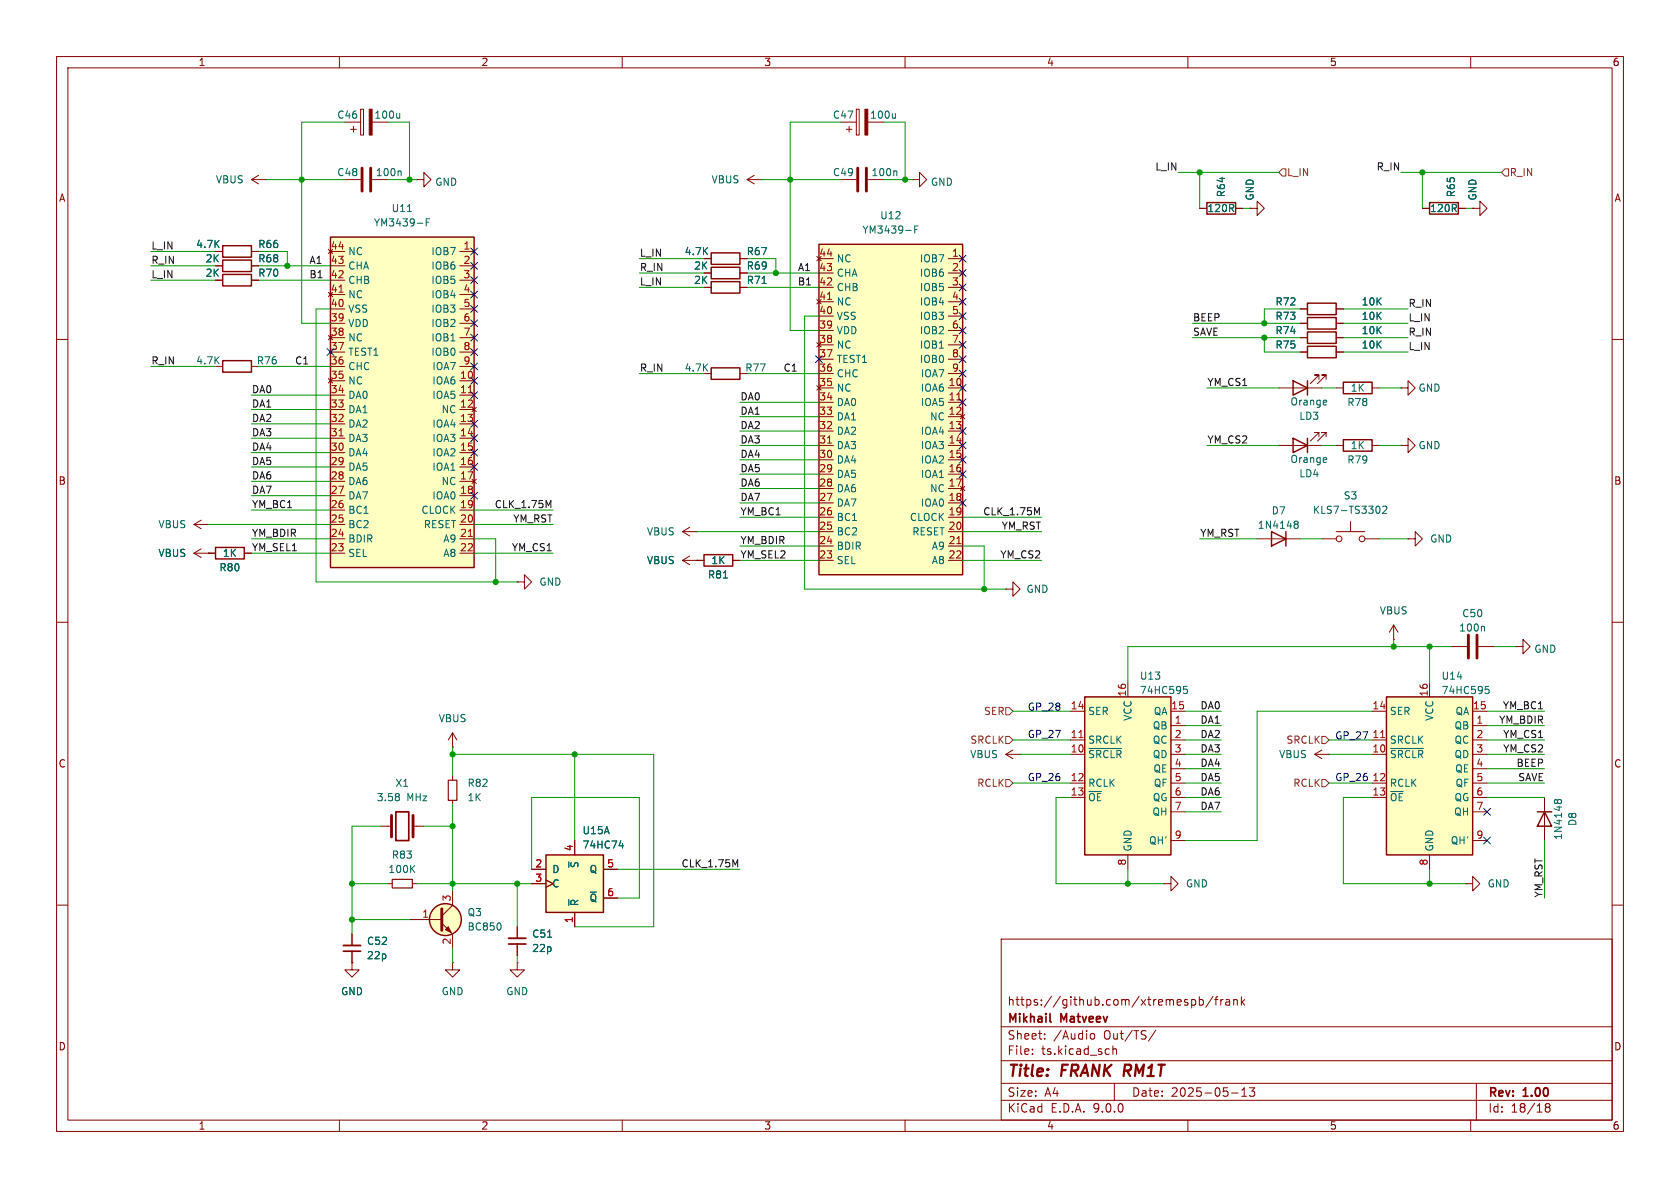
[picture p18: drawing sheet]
<svg xmlns="http://www.w3.org/2000/svg" width="297mm" height="210mm" viewBox="0 0 297 210" stroke-linecap="round" stroke-linejoin="round" font-family="sans-serif">
<defs><g id="words">
<g font-size="2.8" fill="#840000">
<text x="178" y="190.9">Title:</text>
<text x="187.7" y="190.9">FRANK RM1T</text>
</g>
<g font-size="2.1" fill="#840000">
<text x="178" y="178">https://github.com/xtremespb/frank</text>
<text x="178" y="184">Sheet:</text>
<text x="178" y="181.2">Mikhail</text>
<text x="186.2" y="184">/Audio</text>
<text x="187.6" y="181.2">Matveev</text>
<text x="195.2" y="184">Out/TS/</text>
<text x="178" y="186.7">File:</text>
<text x="184.1" y="186.7">ts.kicad_sch</text>
<text x="178" y="196.9">KiCad</text>
<text x="178" y="194.1">Size:</text>
<text x="184.7" y="194.1">A4</text>
<text x="185.7" y="196.9">E.D.A.</text>
<text x="193.3" y="196.9">9.0.0</text>
<text x="200" y="194.1">Date:</text>
<text x="207" y="194.1">2025-05-13</text>
<text x="263" y="194.3">Rev:</text>
<text x="263" y="196.9">Id:</text>
<text x="267.1" y="196.9">18/18</text>
<text x="269.4" y="194.3">1.00</text>
</g>
<g font-size="1.8" fill="#840000">
<text x="35" y="11.9">1</text>
<text x="85" y="11.9">2</text>
<text x="135" y="11.9">3</text>
<text x="185" y="11.9">4</text>
<text x="235" y="11.9">5</text>
<text x="285" y="11.9">6</text>
<text x="10.3" y="35.9">A</text>
<text x="285.3" y="35.9">A</text>
<text x="10.3" y="85.9">B</text>
<text x="285.3" y="85.9">B</text>
<text x="10.3" y="135.9">C</text>
<text x="285.3" y="135.9">C</text>
<text x="10.3" y="185.9">D</text>
<text x="285.3" y="185.9">D</text>
<text x="35" y="199.9">1</text>
<text x="85" y="199.9">2</text>
<text x="135" y="199.9">3</text>
<text x="185" y="199.9">4</text>
<text x="235" y="199.9">5</text>
<text x="285" y="199.9">6</text>
</g>
<g font-size="1.8" fill="#006464">
<text x="59.5" y="21.2">C46</text>
<text x="66.1" y="21.2">100u</text>
<text x="147.2" y="21.2">C47</text>
<text x="153.7" y="21.2">100u</text>
<text x="38.1" y="32.6">VBUS</text>
<text x="59.5" y="31.3">C48</text>
<text x="66.3" y="31.3">100n</text>
<text x="76.8" y="33">GND</text>
<text x="125.7" y="32.6">VBUS</text>
<text x="147.2" y="31.3">C49</text>
<text x="154" y="31.3">100n</text>
<text x="164.5" y="33">GND</text>
<text x="216.8" y="35" transform="rotate(-90 216.8 35)">R64</text>
<text x="221.8" y="35.6" transform="rotate(-90 221.8 35.6)">GND</text>
<text x="257.4" y="35" transform="rotate(-90 257.4 35)">R65</text>
<text x="261.2" y="35.6" transform="rotate(-90 261.2 35.6)">GND</text>
<text x="66" y="40.2">YM3439-F</text>
<text x="69.1" y="37.7">U11</text>
<text x="152.4" y="41.5">YM3439-F</text>
<text x="155.5" y="39">U12</text>
<text x="213.3" y="37.7">120R</text>
<text x="252.7" y="37.7">120R</text>
<text x="34.6" y="44">4.7K</text>
<text x="36.3" y="46.6">2K</text>
<text x="45.6" y="44">R66</text>
<text x="45.6" y="46.6">R68</text>
<text x="61.5" y="45.3">NC</text>
<text x="61.5" y="47.9">CHA</text>
<text x="76.2" y="45.3">IOB7</text>
<text x="76.2" y="47.9">IOB6</text>
<text x="120.9" y="45.3">4.7K</text>
<text x="122.6" y="47.9">2K</text>
<text x="131.9" y="47.9">R69</text>
<text x="131.9" y="45.3">R67</text>
<text x="147.8" y="46.6">NC</text>
<text x="162.5" y="46.6">IOB7</text>
<text x="36.3" y="49.1">2K</text>
<text x="45.6" y="49.1">R70</text>
<text x="61.5" y="50.4">CHB</text>
<text x="61.5" y="52.9">NC</text>
<text x="76.2" y="50.4">IOB5</text>
<text x="76.2" y="52.9">IOB4</text>
<text x="122.6" y="50.4">2K</text>
<text x="131.9" y="50.4">R71</text>
<text x="147.8" y="49.1">CHA</text>
<text x="147.8" y="51.7">CHB</text>
<text x="162.5" y="49.1">IOB6</text>
<text x="162.5" y="51.7">IOB5</text>
<text x="61.5" y="55.5">VSS</text>
<text x="61.5" y="58">VDD</text>
<text x="76.2" y="55.5">IOB3</text>
<text x="76.2" y="58">IOB2</text>
<text x="147.8" y="54.2">NC</text>
<text x="147.8" y="56.7">VSS</text>
<text x="147.8" y="59.3">VDD</text>
<text x="162.5" y="54.2">IOB4</text>
<text x="162.5" y="56.7">IOB3</text>
<text x="162.5" y="59.3">IOB2</text>
<text x="225.4" y="56.7">R73</text>
<text x="225.4" y="54.2">R72</text>
<text x="225.4" y="59.3">R74</text>
<text x="240.6" y="56.7">10K</text>
<text x="240.6" y="54.2">10K</text>
<text x="240.6" y="59.3">10K</text>
<text x="34.6" y="64.6">4.7K</text>
<text x="45.3" y="64.6">R76</text>
<text x="61.5" y="60.6">NC</text>
<text x="61.5" y="63.1">TEST1</text>
<text x="61.5" y="65.6">CHC</text>
<text x="76.2" y="60.6">IOB1</text>
<text x="76.2" y="63.1">IOB0</text>
<text x="76.3" y="65.6">IOA7</text>
<text x="120.9" y="65.9">4.7K</text>
<text x="131.7" y="65.9">R77</text>
<text x="147.8" y="61.8">NC</text>
<text x="147.8" y="64.4">TEST1</text>
<text x="162.5" y="61.8">IOB1</text>
<text x="162.5" y="64.4">IOB0</text>
<text x="225.4" y="61.8">R75</text>
<text x="240.6" y="61.8">10K</text>
<text x="61.5" y="68.2">NC</text>
<text x="61.5" y="70.7">DA0</text>
<text x="76.3" y="68.2">IOA6</text>
<text x="76.3" y="70.7">IOA5</text>
<text x="147.8" y="66.9">CHC</text>
<text x="147.8" y="69.4">NC</text>
<text x="147.8" y="72">DA0</text>
<text x="162.7" y="66.9">IOA7</text>
<text x="162.7" y="69.4">IOA6</text>
<text x="162.7" y="72">IOA5</text>
<text x="228" y="71.9">Orange</text>
<text x="238.1" y="72">R78</text>
<text x="238.7" y="69.4">1K</text>
<text x="250.7" y="69.4">GND</text>
<text x="61.5" y="73.3">DA1</text>
<text x="61.5" y="75.8">DA2</text>
<text x="76.3" y="75.8">IOA4</text>
<text x="78" y="73.3">NC</text>
<text x="147.8" y="74.5">DA1</text>
<text x="147.8" y="77.1">DA2</text>
<text x="162.7" y="77.1">IOA4</text>
<text x="164.3" y="74.5">NC</text>
<text x="229.6" y="74.4">LD3</text>
<text x="61.5" y="78.3">DA3</text>
<text x="61.5" y="80.9">DA4</text>
<text x="61.5" y="83.4">DA5</text>
<text x="76.3" y="78.3">IOA3</text>
<text x="76.3" y="80.9">IOA2</text>
<text x="76.3" y="83.4">IOA1</text>
<text x="147.8" y="79.6">DA3</text>
<text x="147.8" y="82.1">DA4</text>
<text x="162.7" y="79.6">IOA3</text>
<text x="162.7" y="82.1">IOA2</text>
<text x="228" y="82">Orange</text>
<text x="238.1" y="82.1">R79</text>
<text x="238.7" y="79.6">1K</text>
<text x="250.7" y="79.6">GND</text>
<text x="61.5" y="86">DA6</text>
<text x="61.5" y="88.5">DA7</text>
<text x="76.3" y="88.5">IOA0</text>
<text x="78" y="86">NC</text>
<text x="147.8" y="84.7">DA5</text>
<text x="147.8" y="87.2">DA6</text>
<text x="147.8" y="89.8">DA7</text>
<text x="162.7" y="84.7">IOA1</text>
<text x="162.7" y="89.8">IOA0</text>
<text x="164.3" y="87.2">NC</text>
<text x="229.6" y="84.6">LD4</text>
<text x="237.4" y="88.5">S3</text>
<text x="27.9" y="93.6">VBUS</text>
<text x="61.5" y="91">BC1</text>
<text x="61.5" y="93.6">BC2</text>
<text x="74.4" y="91">CLOCK</text>
<text x="74.8" y="93.6">RESET</text>
<text x="114.3" y="94.8">VBUS</text>
<text x="147.8" y="92.3">BC1</text>
<text x="147.8" y="94.8">BC2</text>
<text x="160.8" y="92.3">CLOCK</text>
<text x="161.2" y="94.8">RESET</text>
<text x="222.3" y="93.7">1N4148</text>
<text x="224.7" y="91.1">D7</text>
<text x="232" y="91">KLS7-TS3302</text>
<text x="27.9" y="98.7">VBUS</text>
<text x="38.7" y="101.2">R80</text>
<text x="39.3" y="98.7">1K</text>
<text x="61.5" y="96.1">BDIR</text>
<text x="61.5" y="98.7">SEL</text>
<text x="78.3" y="96.1">A9</text>
<text x="78.3" y="98.7">A8</text>
<text x="114.3" y="99.9">VBUS</text>
<text x="125.7" y="99.9">1K</text>
<text x="147.8" y="97.4">BDIR</text>
<text x="147.8" y="99.9">SEL</text>
<text x="164.6" y="97.4">A9</text>
<text x="164.6" y="99.9">A8</text>
<text x="252.7" y="96.1">GND</text>
<text x="95.3" y="103.7">GND</text>
<text x="125.1" y="102.5">R81</text>
<text x="181.4" y="105">GND</text>
<text x="243.8" y="108.8">VBUS</text>
<text x="257.9" y="111.8">100n</text>
<text x="258.4" y="109.3">C50</text>
<text x="271.2" y="115.6">GND</text>
<text x="201.4" y="120.4">U13</text>
<text x="201.4" y="122.9">74HC595</text>
<text x="254.8" y="120.4">U14</text>
<text x="254.8" y="122.9">74HC595</text>
<text x="77.5" y="127.9">VBUS</text>
<text x="192.3" y="126.6">SER</text>
<text x="192.3" y="131.7">SRCLK</text>
<text x="200.3" y="127.5" transform="rotate(-90 200.3 127.5)">VCC</text>
<text x="203.7" y="129.1">QB</text>
<text x="203.7" y="131.7">QC</text>
<text x="203.9" y="126.6">QA</text>
<text x="245.6" y="126.6">SER</text>
<text x="245.6" y="131.7">SRCLK</text>
<text x="253.6" y="127.5" transform="rotate(-90 253.6 127.5)">VCC</text>
<text x="257" y="129.1">QB</text>
<text x="257" y="131.7">QC</text>
<text x="257.2" y="126.6">QA</text>
<text x="171.4" y="134.2">VBUS</text>
<text x="192.3" y="134.2">~{SRCLR}</text>
<text x="203.7" y="134.2">QD</text>
<text x="203.8" y="136.8">QE</text>
<text x="226" y="134.2">VBUS</text>
<text x="245.6" y="134.2">~{SRCLR}</text>
<text x="257" y="134.2">QD</text>
<text x="257.2" y="136.8">QE</text>
<text x="66.5" y="141.8">3.58</text>
<text x="69.8" y="139.3">X1</text>
<text x="71.9" y="141.8">MHz</text>
<text x="82.6" y="141.8">1K</text>
<text x="82.6" y="139.3">R82</text>
<text x="192.3" y="139.3">RCLK</text>
<text x="192.3" y="141.8">~{OE}</text>
<text x="203.7" y="141.8">QG</text>
<text x="203.9" y="139.3">QF</text>
<text x="245.6" y="139.3">RCLK</text>
<text x="245.6" y="141.8">~{OE}</text>
<text x="257" y="141.8">QG</text>
<text x="257.2" y="139.3">QF</text>
<text x="102.9" y="147.7">U15A</text>
<text x="203" y="149.5">QH'</text>
<text x="203.6" y="144.4">QH</text>
<text x="256.4" y="149.5">QH'</text>
<text x="257" y="144.4">QH</text>
<text x="276.3" y="148.6" transform="rotate(-90 276.3 148.6)">1N4148</text>
<text x="278.9" y="146.1" transform="rotate(-90 278.9 146.1)">D8</text>
<text x="68.6" y="154.5">100K</text>
<text x="69.2" y="152">R83</text>
<text x="97.5" y="154.5">D</text>
<text x="102.5" y="153.6" transform="rotate(-90 102.5 153.6)">~{S}</text>
<text x="102.9" y="150.2">74HC74</text>
<text x="104.1" y="154.5">Q</text>
<text x="200.3" y="150.6" transform="rotate(-90 200.3 150.6)">GND</text>
<text x="253.6" y="150.6" transform="rotate(-90 253.6 150.6)">GND</text>
<text x="97.5" y="157.1">C</text>
<text x="102.5" y="160.3" transform="rotate(-90 102.5 160.3)">~{R}</text>
<text x="104.1" y="159.6">~{Q}</text>
<text x="209.6" y="157.1">GND</text>
<text x="262.9" y="157.1">GND</text>
<text x="64.8" y="167.2">C52</text>
<text x="82.6" y="164.7">BC850</text>
<text x="82.6" y="162.2">Q3</text>
<text x="94" y="166">C51</text>
<text x="64.8" y="169.8">22p</text>
<text x="94" y="168.5">22p</text>
<text x="60.2" y="176.1">GND</text>
<text x="78" y="176.1">GND</text>
<text x="89.4" y="176.1">GND</text>
</g>
<g font-size="1.8" fill="#0f0f0f">
<text x="204.1" y="30.2">L_IN</text>
<text x="243.3" y="30.2">R_IN</text>
<text x="26.7" y="46.7">R_IN</text>
<text x="26.7" y="44.2">L_IN</text>
<text x="54.6" y="46.7">A1</text>
<text x="113" y="45.5">L_IN</text>
<text x="113" y="48">R_IN</text>
<text x="141" y="48">A1</text>
<text x="26.7" y="49.3">L_IN</text>
<text x="54.6" y="49.3">B1</text>
<text x="113" y="50.5">L_IN</text>
<text x="141" y="50.5">B1</text>
<text x="210.8" y="56.9">BEEP</text>
<text x="210.8" y="59.4">SAVE</text>
<text x="248.9" y="54.3">R_IN</text>
<text x="248.9" y="59.4">R_IN</text>
<text x="248.9" y="56.9">L_IN</text>
<text x="26.7" y="64.5">R_IN</text>
<text x="52.1" y="64.5">C1</text>
<text x="113" y="65.8">R_IN</text>
<text x="138.4" y="65.8">C1</text>
<text x="248.9" y="62">L_IN</text>
<text x="44.4" y="69.6">DA0</text>
<text x="130.8" y="70.9">DA0</text>
<text x="213.4" y="68.3">YM_CS1</text>
<text x="44.4" y="72.1">DA1</text>
<text x="44.4" y="74.7">DA2</text>
<text x="44.4" y="77.2">DA3</text>
<text x="130.8" y="75.9">DA2</text>
<text x="130.8" y="73.4">DA1</text>
<text x="44.4" y="82.3">DA5</text>
<text x="44.4" y="79.7">DA4</text>
<text x="130.8" y="81">DA4</text>
<text x="130.8" y="83.6">DA5</text>
<text x="130.8" y="78.5">DA3</text>
<text x="213.4" y="78.5">YM_CS2</text>
<text x="44.4" y="89.9">YM_BC1</text>
<text x="44.4" y="84.8">DA6</text>
<text x="44.4" y="87.4">DA7</text>
<text x="87.4" y="89.9">CLK_1.75M</text>
<text x="130.8" y="88.6">DA7</text>
<text x="130.8" y="86.1">DA6</text>
<text x="44.4" y="95">YM_BDIR</text>
<text x="90.6" y="92.4">YM_RST</text>
<text x="130.8" y="91.2">YM_BC1</text>
<text x="173.7" y="91.2">CLK_1.75M</text>
<text x="177" y="93.7">YM_RST</text>
<text x="212.1" y="95">YM_RST</text>
<text x="44.4" y="97.5">YM_SEL1</text>
<text x="90.4" y="97.5">YM_CS1</text>
<text x="130.8" y="98.8">YM_SEL2</text>
<text x="130.8" y="96.3">YM_BDIR</text>
<text x="176.8" y="98.8">YM_CS2</text>
<text x="212.1" y="125.5">DA0</text>
<text x="265.6" y="125.5">YM_BC1</text>
<text x="212.1" y="128">DA1</text>
<text x="212.1" y="130.5">DA2</text>
<text x="264.9" y="128">YM_BDIR</text>
<text x="265.7" y="130.5">YM_CS1</text>
<text x="212.1" y="133.1">DA3</text>
<text x="212.1" y="135.6">DA4</text>
<text x="265.7" y="133.1">YM_CS2</text>
<text x="268" y="135.6">BEEP</text>
<text x="212.1" y="143.2">DA7</text>
<text x="212.1" y="140.7">DA6</text>
<text x="212.1" y="138.2">DA5</text>
<text x="268.3" y="138.2">SAVE</text>
<text x="120.4" y="153.4">CLK_1.75M</text>
<text x="272.8" y="158.8" transform="rotate(-90 272.8 158.8)">YM_RST</text>
</g>
<g font-size="1.8" fill="#725600">
<text x="227.4" y="31.3">L_IN</text>
<text x="266.8" y="31.3">R_IN</text>
<text x="171.4" y="131.7">SRCLK</text>
<text x="173.9" y="126.6">SER</text>
<text x="227.3" y="131.7">SRCLK</text>
<text x="172.7" y="139.3">RCLK</text>
<text x="228.5" y="139.3">RCLK</text>
</g>
<g font-size="1.8" fill="#a90000">
<text x="58.4" y="44.2">44</text>
<text x="58.4" y="46.7">43</text>
<text x="81.8" y="44.2">1</text>
<text x="81.8" y="46.7">2</text>
<text x="144.7" y="45.5">44</text>
<text x="168.2" y="45.5">1</text>
<text x="58.4" y="49.3">42</text>
<text x="58.4" y="51.8">41</text>
<text x="81.8" y="49.3">3</text>
<text x="81.8" y="51.8">4</text>
<text x="144.7" y="48">43</text>
<text x="144.7" y="50.5">42</text>
<text x="144.7" y="53.1">41</text>
<text x="168.2" y="48">2</text>
<text x="168.2" y="50.5">3</text>
<text x="168.2" y="53.1">4</text>
<text x="58.4" y="54.4">40</text>
<text x="58.4" y="56.9">39</text>
<text x="58.4" y="59.4">38</text>
<text x="81.8" y="54.4">5</text>
<text x="81.8" y="56.9">6</text>
<text x="81.8" y="59.4">7</text>
<text x="144.7" y="55.6">40</text>
<text x="144.7" y="58.2">39</text>
<text x="168.2" y="55.6">5</text>
<text x="168.2" y="58.2">6</text>
<text x="58.4" y="62">37</text>
<text x="58.4" y="64.5">36</text>
<text x="81.8" y="62">8</text>
<text x="81.8" y="64.5">9</text>
<text x="144.7" y="60.7">38</text>
<text x="144.7" y="63.2">37</text>
<text x="144.7" y="65.8">36</text>
<text x="168.2" y="60.7">7</text>
<text x="168.2" y="63.2">8</text>
<text x="168.2" y="65.8">9</text>
<text x="58.4" y="67.1">35</text>
<text x="58.4" y="69.6">34</text>
<text x="81.2" y="67.1">10</text>
<text x="81.2" y="69.6">11</text>
<text x="144.7" y="68.3">35</text>
<text x="144.7" y="70.9">34</text>
<text x="167.6" y="68.3">10</text>
<text x="167.6" y="70.9">11</text>
<text x="58.4" y="72.1">33</text>
<text x="58.4" y="74.7">32</text>
<text x="58.4" y="77.2">31</text>
<text x="81.2" y="72.1">12</text>
<text x="81.2" y="74.7">13</text>
<text x="81.2" y="77.2">14</text>
<text x="144.7" y="73.4">33</text>
<text x="144.7" y="75.9">32</text>
<text x="167.6" y="73.4">12</text>
<text x="167.6" y="75.9">13</text>
<text x="58.4" y="79.8">30</text>
<text x="58.4" y="82.3">29</text>
<text x="81.2" y="79.8">15</text>
<text x="81.2" y="82.3">16</text>
<text x="144.7" y="78.5">31</text>
<text x="144.7" y="81">30</text>
<text x="144.7" y="83.6">29</text>
<text x="167.6" y="78.5">14</text>
<text x="167.6" y="81">15</text>
<text x="167.6" y="83.6">16</text>
<text x="58.4" y="84.8">28</text>
<text x="58.4" y="87.4">27</text>
<text x="58.4" y="89.9">26</text>
<text x="81.2" y="84.8">17</text>
<text x="81.2" y="87.4">18</text>
<text x="81.2" y="89.9">19</text>
<text x="144.7" y="86.1">28</text>
<text x="144.7" y="88.6">27</text>
<text x="167.6" y="86.1">17</text>
<text x="167.6" y="88.6">18</text>
<text x="58.4" y="92.5">25</text>
<text x="58.4" y="95">24</text>
<text x="81.2" y="92.5">20</text>
<text x="81.2" y="95">21</text>
<text x="144.7" y="91.2">26</text>
<text x="144.7" y="93.7">25</text>
<text x="167.6" y="91.2">19</text>
<text x="167.6" y="93.7">20</text>
<text x="58.4" y="97.5">23</text>
<text x="81.2" y="97.5">22</text>
<text x="144.7" y="96.3">24</text>
<text x="144.7" y="98.8">23</text>
<text x="167.6" y="96.3">21</text>
<text x="167.6" y="98.8">22</text>
<text x="189.2" y="125.5">14</text>
<text x="199.1" y="123.2" transform="rotate(-90 199.1 123.2)">16</text>
<text x="207" y="125.5">15</text>
<text x="242.5" y="125.5">14</text>
<text x="252.5" y="123.2" transform="rotate(-90 252.5 123.2)">16</text>
<text x="260.3" y="125.5">15</text>
<text x="189.2" y="130.6">11</text>
<text x="207.6" y="128">1</text>
<text x="207.6" y="130.6">2</text>
<text x="242.5" y="130.6">11</text>
<text x="260.9" y="128">1</text>
<text x="260.9" y="130.6">2</text>
<text x="189.2" y="133.1">10</text>
<text x="207.6" y="133.1">3</text>
<text x="207.6" y="135.6">4</text>
<text x="242.5" y="133.1">10</text>
<text x="260.9" y="133.1">3</text>
<text x="260.9" y="135.6">4</text>
<text x="189.2" y="138.2">12</text>
<text x="189.2" y="140.7">13</text>
<text x="207.6" y="138.2">5</text>
<text x="207.6" y="140.7">6</text>
<text x="207.6" y="143.3">7</text>
<text x="242.5" y="138.2">12</text>
<text x="242.5" y="140.7">13</text>
<text x="260.9" y="138.2">5</text>
<text x="260.9" y="140.7">6</text>
<text x="260.9" y="143.3">7</text>
<text x="207.6" y="148.3">9</text>
<text x="260.9" y="148.3">9</text>
<text x="94.5" y="153.4">2</text>
<text x="94.5" y="156">3</text>
<text x="101.3" y="150.6" transform="rotate(-90 101.3 150.6)">4</text>
<text x="107.2" y="153.4">5</text>
<text x="199.1" y="153.1" transform="rotate(-90 199.1 153.1)">8</text>
<text x="252.5" y="153.1" transform="rotate(-90 252.5 153.1)">8</text>
<text x="79.8" y="159.5" transform="rotate(-90 79.8 159.5)">3</text>
<text x="107.2" y="158.5">6</text>
<text x="74.5" y="162.3">1</text>
<text x="79.8" y="167.1" transform="rotate(-90 79.8 167.1)">2</text>
<text x="101.3" y="163.3" transform="rotate(-90 101.3 163.3)">1</text>
</g>
<g font-size="1.8" fill="#0000c2">
<text x="181.6" y="125.8">GP_28</text>
<text x="181.6" y="130.7">GP_27</text>
<text x="235.9" y="130.9">GP_27</text>
<text x="181.6" y="138.3">GP_26</text>
<text x="235.9" y="138.3">GP_26</text>
</g>
</g></defs>
<g fill="none" stroke="#840000" stroke-width=".18">
<path d="M10 10h277v190h-277zM12 12h273v186h-273zM60 10v2M110 10v2M151.4 19.3h.5v4.6h-.5zM160 10v2M210 10v2M260 10v2M132.1 31.8l1.2 .7M132.1 31.8h2.5M133.3 31l-1.2 .8M134.6 31.8h.1"/>
<path d="M148.6 31.8h2.8M148.6 21.6h2.8M149.6 22.9h1M150.1 22.4v1M153.4 31.8h2.8M212.1 36.8h1.3M218.4 36.8h1.3M221 36.8h1.2v-1.2l1.3 1.2-1.3 1.3v-1.3M221 36.8h.1M251.5 36.8h1.2M257.8 36.8h1.3M260.3 36.8h1.3v-1.2l1.3 1.2-1.3 1.3v-1.3"/>
<path d="M260.3 36.8h.1M229.9 57.2h1.2M229.9 54.6h1.2M236.2 57.2h1.3M236.2 54.6h1.3M10 60h2M38.1 64.8h1.3M44.4 64.8h1.3M285 60h2M34.3 97.8l1.3 .8M34.3 97.8h3.8M34.3 92.7l1.3 .8"/>
<path d="M34.3 92.7h2.5M35.6 97l-1.3 .8M35.6 91.9l-1.3 .8M36.8 97.8h.1M36.8 92.7h.1M43.2 97.8h1.2M120.6 99.1h3.9M120.6 94l1.3 .7M120.6 94h2.6M120.6 99.1l1.3 .7M121.9 93.2l-1.3 .8M121.9 98.3l-1.3 .8"/>
<path d="M123.2 94h.1M123.2 99.1h.1M129.5 99.1h1.3M10 110h2M285 110h2M177.8 133.4l1.3 .7M177.8 133.4h2.5M179.1 132.6l-1.3 .8M180.3 133.4h.1M10 160h2M177 166h108v32h-108zM210.7 176.8l.4-.1 .3 .3v.4l-.2 .2h-.5"/>
<path d="M212 176.8l.5-.1 .2 .3v.4l-.1 .2h-.6M212 176.2v1.5M214.5 176.1l-1.3 2M214.7 176.7h.6M215.3 176.2l-.3 .2v1.3M215.8 176.7v1M216.2 176.7l-.2 .1-.2 .2M216.7 176.8h.6l.1 .9M217.4 177.1h-.5a.29 .29 0 0 0-.2 .3 .29 .29 0 0 0 .2 .3l.5-.1M218.1 176.8l.2-.1 .4 .1v.9M218.1 176.7v1M219.5 176.2v1.5"/>
<path d="M219.6 177.1l.4 .6M220 176.7l-.5 .6M285 160h2M60 198v2M110 198v2M160 198v2M177 194.5h108M177 191.5h108M177 187.5h108M177 181.5h108M182.5 186.3v.1M182.5 185.5v.1"/>
<path d="M184.7 183.6v.1M184.7 182.8v.1M192.7 183l.3-.3 .4 .1 .1 .2v.4l-.1 .2-.4 .1-.3-.3M196.7 184.9v1.5M196.7 185.5l.3-.1 .3 .1 .1 .9M197 191.5v3M204.3 182.1l-1.3 2M210 198v2M217.7 193.2h1.2M219.5 193.8h.9M219.5 192.7l.5-.4v1.5M220.9 192.3h.9l-.5 .6 .4 .1v.7l-.2 .1h-.4l-.2-.1"/>
<path d="M260 198v2M261 191.5v6.5M273.5 195.7l-.3-.2 .3-.4 .4 .1 .1 .2-.3 .3M273.5 195.7l-.3 .3v.5l.3 .1 .4-.1 .1-.2v-.4l-.3-.2M273.5 195.7h.2"/>
</g>
<path d="M185.6 180.5l.2 .2" fill="none" stroke="#840000" stroke-width=".3"/>
<path d="M213.4 35.8h5v2h-5zM252.7 35.8h5.1v2h-5.1zM231.1 56.1h5.1v2.1h-5.1zM231.1 53.6h5.1v2h-5.1zM39.4 63.8h5v2h-5zM38.1 96.8h5.1v2h-5.1zM124.5 98h5v2.1h-5z" fill="none" stroke="#840000" stroke-width=".25"/>
<path d="M158.3 20.1v.8M158.3 20.8l-.2 .1M158.4 30.2l.2 .2v.7M127.9 102.2h.7" fill="none" stroke="#006464" stroke-width=".18"/>
<path d="M151.6 29.7v4.1M153.2 29.7v4.1" fill="none" stroke="#840000" stroke-width=".51"/>
<path d="M152.9 19.3h.5v4.6h-.5z" fill="#840000" stroke="#840000" stroke-width=".18"/>
<path d="M144.8 43.2h25.4v58.4h-25.4z" fill="#ffffc2"/>
<path d="M125.7 47.2h5.1v2.1h-5.1zM144.8 43.2h25.4v58.4h-25.4z" fill="none" stroke="#840000" stroke-width=".25"/>
<g fill="none" stroke="#840000" stroke-width=".18">
<path d="M161.3 31.8h1.3v-1.3l1.2 1.3-1.2 1.2v-1.2M161.3 31.8h.1M124.5 48.3h1.2M130.8 48.3h1.3M144.4 45.3l.8 .8M144.4 53l.8 .7M144.8 45.7h2.5M144.8 48.3h2.5M144.8 50.8h2.5M144.8 53.3h2.5M144.8 55.9h2.5M144.8 58.4h2.5"/>
<path d="M145.2 45.3l-.8 .8M145.2 53l-.8 .7M167.6 45.7h2.6M167.6 48.3h2.6M167.6 50.8h2.6M167.6 53.3h2.6M167.6 55.9h2.6M167.6 58.4h2.6M144.8 61h2.5M144.8 63.5h2.5M144.8 66h2.5M144.8 68.6h2.5"/>
<path d="M144.8 71.1h2.5M144.8 73.7h2.5M144.8 76.2h2.5M144.8 78.7h2.5M167.6 61h2.6M167.6 63.5h2.6M167.6 66h2.6M167.6 68.6h2.6M167.6 71.1h2.6M167.6 73.7h2.6M167.6 76.2h2.6M167.6 78.7h2.6"/>
<path d="M169.8 73.3l.8 .7M170.6 73.3l-.8 .7M144.8 81.3h2.5M144.8 83.8h2.5M144.8 86.4h2.5M144.8 88.9h2.5M144.8 91.4h2.5M144.8 94h2.5M144.8 96.5h2.5M144.8 99.1h2.5M167.6 81.3h2.6M167.6 83.8h2.6"/>
<path d="M167.6 86.4h2.6M167.6 88.9h2.6M167.6 91.4h2.6M167.6 94h2.6M167.6 96.5h2.6M167.6 99.1h2.6M169.8 86l.8 .7M170.6 86l-.8 .7M268 114.3h1.2v-1.3l1.3 1.3-1.3 1.3v-1.3M268 114.3h.1M259.1 156.2h1.2v-1.3l1.3 1.3-1.3 1.3v-1.3M259.1 156.2h.1"/>
</g>
<path d="M146.3 52.9h.7M146.3 78.3h.7M169.2 70.7h.7M169.2 96.1h.7" fill="none" stroke="#a90000" stroke-width=".18"/>
<path d="M162.3 39.9h-.6v1.3M161.7 40.6h.4" fill="none" stroke="#006464" stroke-width=".18"/>
<path d="M96.5 151.1h10.2v10.2h-10.2z" fill="#ffffc2"/>
<path d="M125.7 44.7h5.1v2h-5.1zM125.7 49.8h5.1v2h-5.1zM125.7 65h5.1v2.1h-5.1zM96.5 151.1h10.2v10.2h-10.2zM271.8 143.5h2.5M273 143.5l1.3 2.6h-2.5z" fill="none" stroke="#840000" stroke-width=".25"/>
<g fill="none" stroke="#840000" stroke-width=".18">
<path d="M124.5 45.7h1.2M124.5 50.8h1.2M130.8 45.7h1.3M130.8 50.8h1.3M124.5 66h1.2M130.8 66h1.3M177.8 104.1h1.3v-1.2l1.2 1.2-1.2 1.3v-1.3M177.8 104.1h.1M94 153.7h2.5M94 156.2h2.5M96.5 155.6l1.3 .6-1.3 .6M101.6 148.6v2.5"/>
<path d="M106.7 153.7h2.5M106.7 158.8h2.5M273 141v7.6M101.6 161.3v2.5"/>
</g>
<path d="M134.7 50.1h.8M100.6 159v1M109.5 149.5h.7M110.1 149.1v.8M275.3 141.8v.1M275.3 141.6l-.2-.3-.2 .1-.1 .2 .1 .3M275.3 141.6l.3-.3 .3 .1 .2 .2-.1 .3M275.3 141.6v.2M275.3 141.8l.1 .1" fill="none" stroke="#006464" stroke-width=".18"/>
<path d="M191.8 123.2h15.2v27.9h-15.2z" fill="#ffffc2"/>
<path d="M191.8 123.2h15.2v27.9h-15.2z" fill="none" stroke="#840000" stroke-width=".25"/>
<g fill="none" stroke="#840000" stroke-width=".18">
<path d="M63.8 19.3h.5v4.6h-.5zM61 31.8h2.8M61 21.6h2.8M62 22.9h1M62.5 22.4v1M65.8 31.8h2.8M91.4 102.9h1.3v-1.3l1.3 1.3-1.3 1.2v-1.2M91.4 102.9h.1M246.4 113h.1M246.4 110.5l-.8 1.3M246.4 110.5l.7 1.3M246.4 110.5v2.5"/>
<path d="M256.5 114.3h2.8M261.4 114.3h2.8M189.2 125.7h2.6M189.2 130.8h2.6M189.2 133.4h2.6M189.2 138.4h2.6M199.4 120.7v2.5M207 125.7h2.5M207 130.8h2.5M207 133.4h2.5M207 138.4h2.5M207 128.3h2.5"/>
<path d="M207 135.9h2.5M189.2 141h2.6M199.4 151.1v2.6M207 141h2.5M207 143.5h2.5M207 148.6h2.5"/>
</g>
<path d="M190.7 130.4h.8" fill="none" stroke="#a90000" stroke-width=".18"/>
<path d="M70.7 20.1v.8M70.7 20.8l-.2 .1M70.7 30.2l.2 .2v.7M262.3 110.7l.1 .2v.7M192.5 132.3h5.8M209.3 121.3h.6M209.4 121.8h.3l.2 .3-.1 .4-.4 .1" fill="none" stroke="#006464" stroke-width=".18"/>
<path d="M64 29.7v4.1M65.5 29.7v4.1M259.6 112.3v4M261.1 112.3v4" fill="none" stroke="#840000" stroke-width=".51"/>
<path d="M65.3 19.3h.5v4.6h-.5z" fill="#840000" stroke="#840000" stroke-width=".18"/>
<path d="M245.1 123.2h15.2v27.9h-15.2z" fill="#ffffc2"/>
<g fill="none" stroke="#840000" stroke-width=".25">
<path d="M39.4 43.4h5v2.1h-5zM39.4 46h5v2h-5zM39.4 48.5h5v2h-5zM231.1 58.7h5.1v2h-5.1zM228.6 67.3l2.5 1.3-2.5 1.3zM228.6 77.5l2.5 1.2-2.5 1.3zM231.1 61.2h5.1v2h-5.1zM231.1 67.3v2.6M231.1 77.5v2.5M237.5 77.7h5.1v2.1h-5.1zM237.5 67.6h5.1v2h-5.1zM224.8 94l2.5 1.3-2.5 1.2z"/>
<path d="M227.3 94v2.5M245.1 123.2h15.2v27.9h-15.2z"/>
<circle cx="78.7" cy="162.6" r="2.82"/>
</g>
<g fill="none" stroke="#840000" stroke-width=".18">
<path d="M44.4 31.8l1.3 .7M44.4 31.8h2.6M45.7 31l-1.3 .8M47 31.8h.1M73.7 31.8h1.2v-1.3l1.3 1.3-1.3 1.2v-1.2M73.7 31.8h.1M38.1 44.5h1.3M38.1 47h1.3M38.1 49.5h1.3M44.4 44.5h1.3M44.4 47h1.3M44.4 49.5h1.3"/>
<path d="M229.9 59.7h1.2M236.2 59.7h1.3M226.1 78.7h7.6M226.1 68.6h7.6M229.9 62.2h1.2M233.2 67.1v-.8h-.8h.8l-1.6 1.5M233.2 77.2v-.7h-.8h.8l-1.6 1.5M234.4 67.1v-.8h-.7h.7l-1.5 1.5M234.4 77.2v-.7h-.7h.7l-1.5 1.5M236.2 78.7h1.3M236.2 62.2h1.3M236.2 68.6h1.3"/>
<path d="M242.6 78.7h1.2M242.6 68.6h1.2M247.6 78.7h1.3v-1.2l1.3 1.2-1.3 1.3v-1.3M247.6 78.7h.1M222.2 95.3h7.7M233.7 95.3h2.5M236.2 94h5.1M238.8 92.2v1.8M241.3 95.3h2.5M248.9 95.3h1.3v-1.3l1.3 1.3-1.3 1.2v-1.2M248.9 95.3h.1M80 132.1h.1"/>
<path d="M80 129.5l-.8 1.3M80 129.5l.8 1.3M80 129.5v2.6M80 137.2v.7M232.4 133.4h2.5M232.4 133.4l1.3 .7M233.7 132.6l-1.3 .8M234.9 133.4h.1M242.6 125.7h2.5M242.6 130.8h2.5M242.6 133.4h2.5M242.6 138.4h2.5"/>
<path d="M252.7 120.7v2.5M260.3 125.7h2.6M260.3 130.8h2.6M260.3 133.4h2.6M260.3 138.4h2.6M260.3 128.3h2.6M260.3 135.9h2.6M67.3 146.1h1.9M68.6 156.2h.7M72.9 156.2h.8M73 146.1h1.9M80 141.5v.7"/>
<path d="M80 157.5v2.5l-1.9 1.9M205.7 156.2h1.3v-1.3l1.3 1.3-1.3 1.3v-1.3M205.7 156.2h.1M242.6 141h2.5M252.7 151.1v2.6M260.3 141h2.6M260.3 143.5h2.6M260.3 148.6h2.6M72.4 162.6h5.7M78.1 163.2l1.9 1.9v2.5M80 170.2v1.3h1.3l-1.3 1.2-1.3-1.2h1.3M80 170.2h.1"/>
<path d="M91.4 170.2v1.3h1.3l-1.3 1.2-1.2-1.2h1.2M91.4 170.2h.1M91.4 163.8v2.1M91.4 166.9v2"/>
<circle cx="236.7" cy="95.3" r=".51"/>
<circle cx="240.8" cy="95.3" r=".51"/>
</g>
<path d="M244.1 130.4h.7" fill="none" stroke="#a90000" stroke-width=".18"/>
<g fill="none" stroke="#006464" stroke-width=".18">
<path d="M234.4 70.7l.1 .3-.6 .2M234.5 71.5l-.1 .1M228.9 92.6l.1 .1M228.9 92.2l.4-.1 .1 .1 .1 .2-.2 .3M229 92.7h.3M229 92.7h-.1M229.3 92.7l.2 .2-.1 .4-.1 .1-.4-.1M234.4 80.9l.1 .3-.6 .1M234.5 81.7l-.1 .1M243.5 89.5a.68 .68 0 0 1 .5 .6 .68 .68 0 0 1-.5 .6M244.4 89.6l.5-.1 .3 .3-.8 .9h.8M245.8 132.3h5.8"/>
<path d="M262.6 121.3h.6M262.7 121.8h.3l.3 .3-.2 .4-.4 .1M70.5 140.3l.1 .2-.1 .3M70.5 140.9l.1 .2-.1 .4M72.8 153.5l.5 .7M73.3 153l-.7 .7M88.5 163.3l.1 .3-.1 .7M96.8 165.7h.7"/>
</g>
<path d="M79.2 137.9h1.6v3.6h-1.6zM69.3 155.4h3.6v1.6h-3.6z" fill="none" stroke="#840000" stroke-width=".2"/>
<circle cx="78.7" cy="162.6" r="2.82" fill="#ffffc2" stroke="#ffffc2" stroke-width=".18"/>
<path d="M69.2 144.1v3.9M73 144.1v3.9M78.1 160.7v3.8" fill="none" stroke="#840000" stroke-width=".51"/>
<path d="M78.7 164.3l.5-.5 .6 1z" fill="#840000" stroke="#840000" stroke-width=".18"/>
<path d="M70 143.5h2.3v5.1h-2.3zM89.9 166.9h3.1" fill="none" stroke="#840000" stroke-width=".3"/>
<path d="M89.9 165.9h3.1" fill="none" stroke="#840000" stroke-width=".33"/>
<path d="M58.4 41.9h25.4v58.4h-25.4z" fill="#ffffc2"/>
<path d="M58.4 41.9h25.4v58.4h-25.4z" fill="none" stroke="#840000" stroke-width=".25"/>
<g fill="none" stroke="#840000" stroke-width=".18">
<path d="M212.1 36.8h1.3M218.4 36.8h1.3M221 36.8h.1M251.5 36.8h1.2M257.8 36.8h1.3M260.3 36.8h.1M38.1 44.5h1.3M38.1 47h1.3M38.1 49.5h1.3M44.4 44.5h1.3M44.4 47h1.3M44.4 49.5h1.3"/>
<path d="M58 44.1l.8 .7M58 51.7l.8 .8M58.4 44.5h2.6M58.4 47h2.6M58.4 49.5h2.6M58.4 52.1h2.6M58.4 54.6h2.6M58.4 57.2h2.6M58.4 59.7h2.6M58.8 44.1l-.8 .7M58.8 51.7l-.8 .8M81.3 44.5h2.5"/>
<path d="M81.3 47h2.5M81.3 49.5h2.5M81.3 52.1h2.5M81.3 54.6h2.5M81.3 57.2h2.5M81.3 59.7h2.5M124.5 48.3h1.2M124.5 45.7h1.2M124.5 50.8h1.2M130.8 48.3h1.3M130.8 45.7h1.3M130.8 50.8h1.3"/>
<path d="M229.9 54.6h1.2M229.9 57.2h1.2M229.9 59.7h1.2M236.2 54.6h1.3M236.2 57.2h1.3M236.2 59.7h1.3M58.4 62.2h2.6M58.4 64.8h2.6M58.4 67.3h2.6M58.4 69.9h2.6M58.4 72.4h2.6M58.4 74.9h2.6"/>
<path d="M58.4 77.5h2.6M81.3 62.2h2.5M81.3 64.8h2.5M81.3 67.3h2.5M81.3 69.9h2.5M81.3 72.4h2.5M81.3 74.9h2.5M81.3 77.5h2.5M83.4 72l.8 .8M84.2 72l-.8 .8M229.9 62.2h1.2M236.2 62.2h1.3"/>
<path d="M247.6 68.6h1.3v-1.3l1.3 1.3-1.3 1.3v-1.3M247.6 68.6h.1M36.8 97.8h.1M36.8 97.8h1.3M43.2 97.8h1.2M58.4 80h2.6M58.4 82.6h2.6M58.4 85.1h2.6M58.4 87.6h2.6M58.4 90.2h2.6M58.4 92.7h2.6M58.4 95.3h2.6"/>
<path d="M58.4 97.8h2.6M81.3 80h2.5M81.3 82.6h2.5M81.3 85.1h2.5M81.3 87.6h2.5M81.3 90.2h2.5M81.3 92.7h2.5M81.3 95.3h2.5M81.3 97.8h2.5M83.4 84.7l.8 .8M84.2 84.7l-.8 .8M123.2 99.1h.1"/>
<path d="M123.2 99.1h1.3M129.5 99.1h1.3M94 153.7h2.5M94 156.2h2.5M96.5 155.6l1.3 .6-1.3 .6M101.6 148.6v2.5M106.7 153.7h2.5M106.7 158.8h2.5M62.2 170.2v1.3h1.3l-1.3 1.2-1.2-1.2h1.2M62.2 170.2h.1M62.2 165.1v2M62.2 168.1v2.1"/>
<path d="M91.4 163.8v2.1M91.4 166.9v2M101.6 161.3v2.5"/>
</g>
<path d="M59.9 51.7h.8M59.9 77.1h.8M82.8 69.4h.7M82.8 94.8h.7" fill="none" stroke="#a90000" stroke-width=".18"/>
<path d="M72 37.4h.8M75.4 39.3h.4M76 38.7h-.6v1.2M134.7 50.1h.8M127.9 102.2h.7M100.6 159v1M109.5 149.5h.7M110.1 149.1v.8M96.8 165.7h.7" fill="none" stroke="#006464" stroke-width=".18"/>
<path d="M60.7 168.1h3.1" fill="none" stroke="#840000" stroke-width=".3"/>
<path d="M60.7 167.1h3.1" fill="none" stroke="#840000" stroke-width=".33"/>
<path d="M226.7 29.8h.6v1.3h-.6l-.6-.6zM266.1 29.8h.6v1.3h-.6l-.7-.6zM177.8 137.8h.6l.7 .6-.7 .7h-.6zM177.8 130.2h.6l.7 .6-.7 .6h-.6zM177.8 125.1h.6l.7 .6-.7 .7h-.6zM233.7 137.8h.6l.6 .6-.6 .7h-.6zM233.7 130.2h.6l.6 .6-.6 .6h-.6z" fill="none" stroke="#725600" stroke-width=".18"/>
<path d="M97 89.4l.4-.9v1.2M183.3 90.7l.4-1v1.3M130 152.9l.4-.9v1.2" fill="none" stroke="#0f0f0f" stroke-width=".18"/>
<g fill="none" stroke="#009600" stroke-width=".18">
<path d="M47 31.8h14M61 21.6h-7.7v35.6h5.1M68.6 21.6h3.8v10.2M68.6 31.8h5.1M134.6 31.8h14M148.6 21.6h-8.9v36.8h5.1M156.2 21.6h3.8v10.2M156.2 31.8h5.1M208.3 30.5h17.8M212.1 30.5v6.3M219.7 36.8h1.3M247.6 30.5h17.8"/>
<path d="M251.5 30.5v6.3M259.1 36.8h1.2M26.7 49.5h11.4M26.7 47h11.4M26.7 44.5h11.4M45.7 49.5h12.7M45.7 47h12.7M45.7 44.5h5.1v2.5M58.4 54.6h-2.5v48.3h35.5M113 45.7h11.5M113 50.8h11.5M113 48.3h11.5"/>
<path d="M132.1 45.7h5.1v2.6M132.1 50.8h12.7M132.1 48.3h12.7M144.8 55.9h-2.6v48.2h35.6M210.8 59.7h19.1M210.8 57.2h19.1M223.5 59.7v2.5h6.4M229.9 54.6h-6.4v2.6M237.5 59.7h11.4M237.5 54.6h11.4M237.5 57.2h11.4M26.7 64.8h11.4"/>
<path d="M44.4 72.4h14M44.4 74.9h14M44.4 69.9h14M44.4 77.5h14M45.7 64.8h12.7M113 66h11.5M130.8 71.1h14M130.8 76.2h14M130.8 78.7h14M130.8 73.7h14M132.1 66h12.7M213.4 78.7h12.7"/>
<path d="M213.4 68.6h12.7M233.7 78.7h2.5M233.7 68.6h2.5M237.5 62.2h11.4M243.8 78.7h3.8M243.8 68.6h3.8M36.8 92.7h21.6M44.4 80h14M44.4 95.3h14M44.4 97.8h14M44.4 90.2h14M44.4 87.6h14"/>
<path d="M44.4 85.1h14M44.4 82.6h14M83.8 95.3h3.8v7.6M83.8 97.8h14M83.8 90.2h14M83.8 92.7h14M123.2 94h21.6M130.8 96.5h14M130.8 99.1h14M130.8 81.3h14M130.8 91.4h14M130.8 88.9h14"/>
<path d="M130.8 83.8h14M130.8 86.4h14M170.2 96.5h3.8v7.6M170.2 99.1h13.9M170.2 94h13.9M170.2 91.4h13.9M212.1 95.3h10.1M229.9 95.3h3.8M243.8 95.3h5.1M246.4 113v1.3M252.7 114.3v6.4M256.5 114.3h-57.1v6.4"/>
<path d="M264.2 114.3h3.8M80 133.4h35.6v30.4h-14M80 132.1v5.1M101.6 133.4v15.2M179.1 125.7h10.1M179.1 138.4h10.1M179.1 130.8h10.1M180.3 133.4h8.9M209.5 133.4h6.4M209.5 125.7h6.4M209.5 128.3h6.4M209.5 138.4h6.4"/>
<path d="M209.5 135.9h6.4M209.5 130.8h6.4M234.9 133.4h7.7M234.9 138.4h7.7M234.9 130.8h7.7M242.6 125.7h-20.4v22.9h-12.7M262.9 133.4h10.1M262.9 125.7h10.1M262.9 128.3h10.1M262.9 138.4h10.1M262.9 135.9h10.1M262.9 130.8h10.1"/>
<path d="M62.2 156.2h6.4M67.3 146.1h-5.1v19M73.7 156.2h20.3M74.9 146.1h5.1M80 142.2v15.3M91.4 156.2v7.6M94 153.7v-12.7h19v17.8h-3.8M109.2 153.7h21.6M189.2 141h-2.5v15.2h19M199.4 153.7v2.5M209.5 141h6.4M209.5 143.5h6.4"/>
<path d="M242.6 141h-5.1v15.2h21.6M252.7 153.7v2.5M262.9 141h10.1M273 148.6v10.2M62.2 162.6h10.2M80 167.6v2.6M91.4 168.9v1.3"/>
</g>
<g fill="none" stroke="#000084" stroke-width=".18">
<path d="M83.2 54l1.2 1.2M83.2 46.4l1.2 1.2M83.2 51.5l1.2 1.2M83.2 56.5l1.2 1.3M83.2 59.1l1.2 1.2M83.2 43.8l1.2 1.3M83.2 48.9l1.2 1.2M84.4 54l-1.2 1.2M84.4 46.4l-1.2 1.2M84.4 51.5l-1.2 1.2M84.4 56.5l-1.2 1.3M84.4 59.1l-1.2 1.2"/>
<path d="M84.4 43.8l-1.2 1.3M84.4 48.9l-1.2 1.2M169.6 47.7l1.2 1.2M169.6 45.1l1.2 1.2M169.6 50.2l1.2 1.2M169.6 57.8l1.2 1.2M169.6 55.3l1.2 1.2M169.6 52.7l1.2 1.2M170.8 47.7l-1.2 1.2M170.8 45.1l-1.2 1.2M170.8 50.2l-1.2 1.2M170.8 57.8l-1.2 1.2"/>
<path d="M170.8 55.3l-1.2 1.2M170.8 52.7l-1.2 1.2M57.8 61.6l1.2 1.2M59 61.6l-1.2 1.2M83.2 69.2l1.2 1.3M83.2 74.3l1.2 1.2M83.2 79.4l1.2 1.2M83.2 76.9l1.2 1.2M83.2 61.6l1.2 1.2M83.2 64.2l1.2 1.2M83.2 66.7l1.2 1.2M84.4 69.2l-1.2 1.3"/>
<path d="M84.4 74.3l-1.2 1.2M84.4 79.4l-1.2 1.2M84.4 76.9l-1.2 1.2M84.4 61.6l-1.2 1.2M84.4 64.2l-1.2 1.2M84.4 66.7l-1.2 1.2M144.2 62.9l1.2 1.2M145.4 62.9l-1.2 1.2M169.6 78.1l1.2 1.2M169.6 68l1.2 1.2M169.6 70.5l1.2 1.2M169.6 62.9l1.2 1.2"/>
<path d="M169.6 60.4l1.2 1.2M169.6 65.4l1.2 1.2M169.6 75.6l1.2 1.2M170.8 78.1l-1.2 1.2M170.8 68l-1.2 1.2M170.8 70.5l-1.2 1.2M170.8 62.9l-1.2 1.2M170.8 60.4l-1.2 1.2M170.8 65.4l-1.2 1.2M170.8 75.6l-1.2 1.2M83.2 87l1.2 1.2M83.2 81.9l1.2 1.3"/>
<path d="M84.4 87l-1.2 1.2M84.4 81.9l-1.2 1.3M169.6 80.7l1.2 1.2M169.6 83.2l1.2 1.2M169.6 88.3l1.2 1.2M170.8 80.7l-1.2 1.2M170.8 83.2l-1.2 1.2M170.8 88.3l-1.2 1.2M262.3 148l1.2 1.2M262.3 142.9l1.2 1.2M263.5 148l-1.2 1.2M263.5 142.9l-1.2 1.2"/>
</g>
<g fill="#009600" stroke="#009600" stroke-width=".18">
<circle cx="137.2" cy="48.3" r=".46"/>
<circle cx="139.7" cy="31.8" r=".46"/>
<circle cx="160" cy="31.8" r=".46"/>
<circle cx="53.3" cy="31.8" r=".46"/>
<circle cx="50.8" cy="47" r=".46"/>
<circle cx="72.4" cy="31.8" r=".46"/>
<circle cx="80" cy="146.1" r=".46"/>
<circle cx="91.4" cy="156.2" r=".46"/>
<circle cx="80" cy="156.2" r=".46"/>
<circle cx="62.2" cy="162.6" r=".46"/>
<circle cx="62.2" cy="156.2" r=".46"/>
<circle cx="87.6" cy="102.9" r=".46"/>
<circle cx="80" cy="133.4" r=".46"/>
<circle cx="101.6" cy="133.4" r=".46"/>
<circle cx="199.4" cy="156.2" r=".46"/>
<circle cx="174" cy="104.1" r=".46"/>
<circle cx="223.5" cy="59.7" r=".46"/>
<circle cx="252.7" cy="114.3" r=".46"/>
<circle cx="252.7" cy="156.2" r=".46"/>
<circle cx="246.4" cy="114.3" r=".46"/>
<circle cx="212.1" cy="30.5" r=".46"/>
<circle cx="223.5" cy="57.2" r=".46"/>
<circle cx="251.5" cy="30.5" r=".46"/>
</g>
<use href="#words"/>
</svg>
